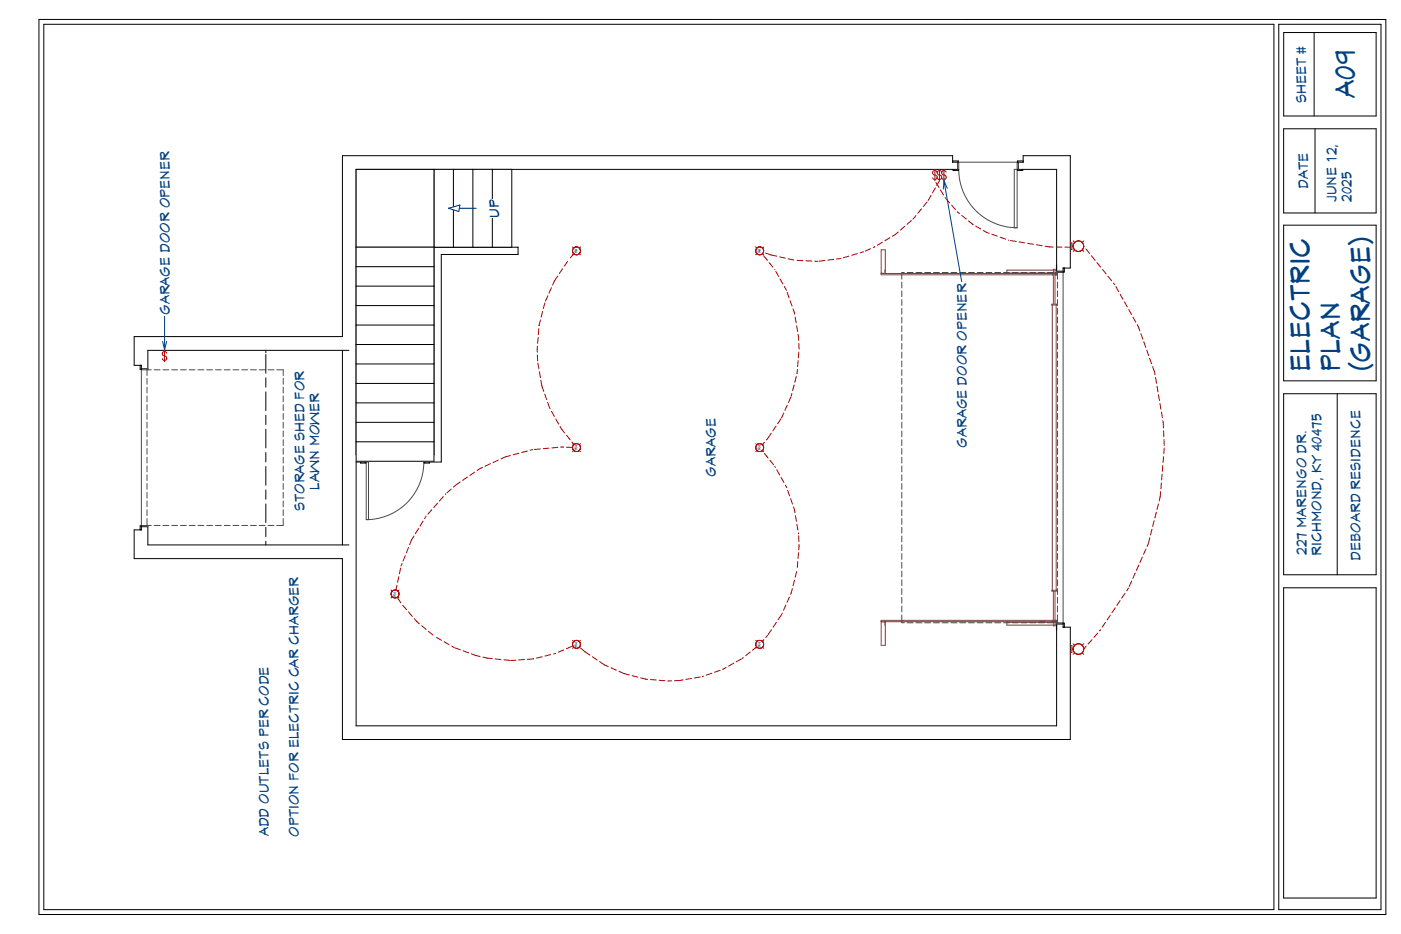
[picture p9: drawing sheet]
<svg xmlns="http://www.w3.org/2000/svg" width="914mm" height="610mm" viewBox="0 0 914 610" stroke-linecap="round" stroke-linejoin="round" font-family="sans-serif">
<defs><g id="words">
<g font-size="17.8" fill="#004080">
<text x="884" y="64" transform="rotate(-90 884 64)">A09</text>
<text x="855" y="243" transform="rotate(-90 855 243)">ELECTRIC</text>
<text x="875" y="243" transform="rotate(-90 875 243)">PLAN</text>
<text x="894" y="242" transform="rotate(-90 894 242)">(GARAGE)</text>
</g>
<g font-size="8.9" fill="#004080">
<text x="852" y="67" transform="rotate(-90 852 67)">SHEET #</text>
<text x="854" y="124" transform="rotate(-90 854 124)">DATE</text>
<text x="872" y="132" transform="rotate(-90 872 132)">JUNE 12,</text>
<text x="882" y="132" transform="rotate(-90 882 132)">2025</text>
<text x="111" y="206" transform="rotate(-90 111 206)">GARAGE DOOR OPENER</text>
<text x="631" y="292" transform="rotate(-90 631 292)">GARAGE DOOR OPENER</text>
<text x="467" y="311" transform="rotate(-90 467 311)">GARAGE</text>
<text x="209" y="320" transform="rotate(-90 209 320)">LAWN MOWER</text>
<text x="199" y="334" transform="rotate(-90 199 334)">STORAGE SHED FOR</text>
<text x="853" y="362" transform="rotate(-90 853 362)">227 MARENGO DR.</text>
<text x="863" y="363" transform="rotate(-90 863 363)">RICHMOND, KY 40475</text>
<text x="888" y="366" transform="rotate(-90 888 366)">DEBOARD RESIDENCE</text>
<text x="175" y="546" transform="rotate(-90 175 546)">ADD OUTLETS PER CODE</text>
<text x="195" y="546" transform="rotate(-90 195 546)">OPTION FOR ELECTRIC CAR CHARGER</text>
</g>
<text font-size="8.9" fill="#000080" x="326" y="142" transform="rotate(-90 326 142)">UP</text>
<g font-size="2.6" fill="#004080">
<text x="377" y="165" transform="rotate(-90 377 165)">R4</text>
<text x="497" y="165" transform="rotate(-90 497 165)">R4</text>
<text x="377" y="294" transform="rotate(-90 377 294)">R4</text>
<text x="497" y="294" transform="rotate(-90 497 294)">R4</text>
<text x="259" y="389" transform="rotate(-90 259 389)">R4</text>
<text x="377" y="422" transform="rotate(-90 377 422)">R4</text>
<text x="497" y="422" transform="rotate(-90 497 422)">R4</text>
</g>
</g></defs>
<path d="M25 13h880v584h-880zM29 16h802v578h-802zM835 16h66v578h-66zM838 21h60v55h-60zM858 21v55M838 84h60v55h-60zM858 84v55M838 147h60v102h-60zM838 257h60v118h-60zM873 257v118M838 384h60v202h-60z" fill="none" stroke="#000" stroke-width=".65"/>
<g fill="#fff">
<path d="M578 408v13h-3z"/>
<path d="M575 406h3z"/>
<path d="M575 406h3v2z"/>
<path d="M575 406l3 2-3 13z"/>
</g>
<path d="M575 406h3v15h-3z" fill="none" stroke="#804040" stroke-width=".65"/>
<g fill="#fff">
<path d="M687 199h2v186z"/>
<path d="M687 199l2 186h-2z"/>
<path d="M688 199h1z"/>
<path d="M687 199h1h1z"/>
<path d="M657 178l15-2 2 2z"/>
<path d="M686 178h1z"/>
<path d="M688 176h1h-1z"/>
<path d="M688 176h1z"/>
<path d="M690 173v3z"/>
<path d="M689 176h1l-1 2z"/>
<path d="M690 176l-1 2z"/>
<path d="M689 176v2v1z"/>
<path d="M689 178v1z"/>
<path d="M689 199h1h-1z"/>
<path d="M690 199h-1z"/>
<path d="M686 199h1z"/>
<path d="M686 199h2h-1z"/>
<path d="M688 176v3l-1-1z"/>
<path d="M688 176h1l-1 3z"/>
<path d="M689 176v3h-1z"/>
<path d="M687 178l1 1h-1z"/>
<path d="M688 179h1v20z"/>
<path d="M688 179l1 20h-1z"/>
<path d="M689 179h1h-1z"/>
<path d="M690 176v2z"/>
<path d="M657 178l15-2z"/>
<path d="M657 176h15l-15 2z"/>
<path d="M687 176v2z"/>
<path d="M672 176l14 2h-12z"/>
<path d="M687 176v2h-1z"/>
<path d="M687 176l-1 2z"/>
<path d="M672 176h15l-1 2z"/>
<path d="M688 386l1-1z"/>
<path d="M687 385h2l-1 1z"/>
<path d="M657 406h17l-2 2z"/>
<path d="M689 385l1 1z"/>
<path d="M689 386v-1l1 1z"/>
<path d="M689 405v1z"/>
<path d="M689 406l1 2z"/>
<path d="M690 408v3z"/>
<path d="M689 405v1v2z"/>
<path d="M689 406l1 2h-1z"/>
<path d="M689 405v3h-1z"/>
<path d="M688 408h1z"/>
<path d="M688 408h1h-1z"/>
<path d="M686 406h1z"/>
<path d="M688 405h1l-1 3z"/>
<path d="M688 405v3l-1-2z"/>
<path d="M689 386v19h-1z"/>
<path d="M687 405h1l-1 1z"/>
<path d="M688 386h1l-1 19z"/>
<path d="M687 385l1 1h-2z"/>
<path d="M686 385v1z"/>
<path d="M657 406l15 2h-15z"/>
<path d="M657 406l15 2z"/>
<path d="M686 406h1v2z"/>
<path d="M687 406l1 2z"/>
<path d="M674 406h6l-8 2z"/>
<path d="M672 408l8-2 5 2z"/>
<path d="M686 406l1 2z"/>
<path d="M686 406l1 2h-2z"/>
<path d="M680 406h6l-1 2z"/>
<path d="M690 406v2z"/>
<path d="M689 405h1h-1z"/>
</g>
<path d="M686 178h.1M690 176h-1h-1h-31v2h30v1h1v20h-2v187h2v19l-2 1h-29v2h31h2M690 173v5l-1 1h1h-1v20h1v187h-1v19h1l-1 1h1v5M690 173h.1M690 411h.1" fill="none" stroke="#804040" stroke-width=".65"/>
<g fill="#fff">
<path d="M575 163h3v13z"/>
<path d="M575 163l3 13-3 2z"/>
<path d="M575 178l3-2v2z"/>
<path d="M575 178h3z"/>
</g>
<path d="M575 163h3v15h-3z" fill="none" stroke="#804040" stroke-width=".65"/>
<path d="M689 178h1z" fill="#fff"/>
<path d="M689 178h1z" fill="none" stroke="#804040" stroke-width=".65"/>
<path d="M689 406h1z" fill="#fff"/>
<g fill="none" stroke="#804040" stroke-width=".65">
<path d="M578 176v2M657 178h31M685 178h-110v1h112M685 178h4M688 176v2M688 179h1M689 176v2M689 179h.1M690 176v2M690 176h.1M690 179h.1M687 199h2"/>
<path d="M688 199h1M687 385h2M688 386h1M575 406h3M578 406v2M578 406h106M657 406h33v2M684 406h2M687 406h2M687 405h-112v1M688 405h1M688 406v2"/>
<path d="M689 406v2M689 405v1M690 408h.1M690 405v1"/>
</g>
<g fill="none" stroke="#000" stroke-width=".65">
<path d="M622 105h3v1h-3v-4h-399v118h-135v18h4v3h-1v-3M622 111h3M625 106v5h-393v186h6v5h-6v172h458v-67h4M664 111h4M665 106v5h25v66h4M668 105h-4v1h4v-4h31v73h-5v3h1v-3M283 161h55v5h-50v136h-11v-5h6zM223 229v127M228 229h-132v12h-4M235 297v-1h4v1M277 297v-1h3v1M235 302h4"/>
<path d="M277 302h3M91 346v-3h1v3h-4v19h135v118h476v-74h-5v-2h1v2M92 344h4v12h132"/>
</g>
<g fill="none" stroke="#4b4b4b" stroke-width=".65">
<path d="M626 111a38 38 0 0 0 38 38M626 111h-1v-5h40v5h-3v38h2M626 106v5M664 106v43M590 178h-1v4M592 178h4M598 178h4M604 178h3M609 178h4M615 178h4M621 178h4M626 178h4"/>
<path d="M632 178h4M638 178h4M644 178h3M649 178h4M655 178h4M661 178h4M666 178h4M672 178h4M678 178h4M684 178h3M689 178h5M690 178v-1h4v230h-4v-1"/>
<path d="M690 178v4M589 184v4M589 190v4M589 196v3M690 184v4M690 190v4M690 196v3M589 201v4M589 207v4M589 213v4M589 218v4M690 201v4"/>
<path d="M690 207v4M690 213v4M690 218v4M589 224v4M589 230v4M589 236v3M690 224v4M690 230v4M690 236v3M92 241h7M96 241v4M96 247v4"/>
<path d="M96 253v4M96 258v4M96 241h-4v103h4v-1M101 241h3M106 241h4M112 241h4M118 241h4M124 241h3M129 241h4M135 241h4M141 241h3M146 241h4"/>
<path d="M152 241h4M158 241h4M164 241h3M169 241h4M175 241h4M181 241h4v4M185 247v4M185 253v4M185 258v4M589 241v4M589 247v4M589 253v4"/>
<path d="M589 258v4M690 241v4M690 247v4M690 253v4M690 258v4M96 264v4M96 270v4M96 276v3M185 264v4M185 270v4M185 276v3M589 264v4"/>
<path d="M589 270v4M589 276v3M690 264v4M690 270v4M690 276v3M96 281v4M96 287v4M96 293v4M96 298v4M185 281v4M185 287v4M185 293v4"/>
<path d="M185 298v4M238 297v5h3v37h-2v-42zM277 297v5zM589 281v4M589 287v4M589 293v4M589 298v4M690 281v4M690 287v4M690 293v4M690 298v4M96 304v4"/>
<path d="M96 310v4M96 316v3M185 304v4M185 310v4M185 316v3M277 302a38 38 0 0 1-38 37M589 304v4M589 310v4M589 316v3M690 304v4M690 310v4M690 316v3"/>
<path d="M96 321v4M96 327v4M96 333v4M96 338v5M185 338v5h-4M185 321v4M185 327v4M185 333v4M589 321v4M589 327v4M589 333v4M589 338v4"/>
<path d="M690 321v4M690 327v4M690 333v4M690 338v4M92 343h7M101 343h3M106 343h4M112 343h4M118 343h4M124 343h3M129 343h4M135 343h4"/>
<path d="M141 343h3M146 343h4M152 343h4M158 343h4M164 343h3M169 343h4M175 343h4M589 344v4M589 350v4M589 356v3M690 344v4M690 350v4"/>
<path d="M690 356v3M589 361v4M589 367v4M589 373v4M589 378v4M690 361v4M690 367v4M690 373v4M690 378v4M589 384v4M589 390v4M589 396v3"/>
<path d="M690 384v4M690 390v4M690 396v3M589 401v5h1M592 406h4M598 406h4M604 406h3M609 406h4M615 406h4M621 406h4M626 406h4M632 406h4"/>
<path d="M638 406h4M644 406h3M649 406h4M655 406h4M661 406h4M666 406h4M672 406h4M678 406h4M684 406h3M689 406h5M690 401v5"/>
</g>
<g fill="#fff">
<path d="M321 111h13v50h-13z" fill-rule="evenodd"/>
<path d="M309 111h12v50h-12z" fill-rule="evenodd"/>
<path d="M296 111h13v50h-13z" fill-rule="evenodd"/>
<path d="M283 111h13v50h-13z" fill-rule="evenodd"/>
</g>
<path d="M283 111h51v50h-51zM296 111v50M309 111v50M321 111v50" fill="none" stroke="#000" stroke-width=".65"/>
<path d="M318 130h10v12h-10z" fill-rule="evenodd" fill="#fff"/>
<path d="M293 136h18" fill="none" stroke="#000080" stroke-width=".65"/>
<path d="M293 136l7-2-1 4z" fill="#fff"/>
<path d="M293 136l7-2-1 4z" fill="none" stroke="#000080" stroke-width=".65"/>
<g fill="#fff">
<path d="M232 111h51l-51 50z"/>
<path d="M232 161l51-50v50z"/>
</g>
<path d="M232 111h51v50h-51z" fill="none" stroke="#000" stroke-width=".65"/>
<g fill="#fff">
<path d="M232 161h51v13h-51z" fill-rule="evenodd"/>
<path d="M232 174h51v13h-51z" fill-rule="evenodd"/>
<path d="M232 187h51v12h-51z" fill-rule="evenodd"/>
<path d="M232 199h51v13h-51z" fill-rule="evenodd"/>
<path d="M232 212h51v13h-51z" fill-rule="evenodd"/>
<path d="M232 225h51v13h-51z" fill-rule="evenodd"/>
<path d="M232 238h51v12h-51z" fill-rule="evenodd"/>
<path d="M232 250h51v13h-51z" fill-rule="evenodd"/>
<path d="M232 263h51v13h-51z" fill-rule="evenodd"/>
<path d="M232 276h51v12h-51z" fill-rule="evenodd"/>
<path d="M232 288h51v13h-51z" fill-rule="evenodd"/>
</g>
<path d="M232 161h51v140h-51zM232 174h51M232 187h51M232 199h51M232 212h51M232 225h51M232 238h51M232 250h51M232 263h51M232 276h51M232 288h51" fill="none" stroke="#000" stroke-width=".65"/>
<g fill="none" stroke="#b90000" stroke-width=".65">
<path d="M611 119l2 3M613 118l-2 3M601 136l-2 3M605 132l-2 3M608 128l-2 3M610 123l-1 3M614 124l2 3M617 129h.1M617 130l3 2M621 134l3 3M625 138l1 1M576 158l-3 2"/>
<path d="M581 155l-3 2M586 151l-4 3M591 148l-3 2M595 144l-3 2M598 141l-2 2M628 141l3 2M632 144l3 3M637 148l3 1M642 150l4 2M647 153l4 1M653 155l3 1M658 157h.1"/>
<path d="M660 157l3 1M665 158l4 1M671 159h4M676 160h4M367 175l-2 3M370 171l-2 3M375 165l-3 3M376 164h.1M498 164h-2l1 1M498 167l3 3M500 165l7 2M502 171l2 3"/>
<path d="M506 176h.1M506 177l2 3M509 168h4M514 169l4 1M520 170h4M526 170h4M532 170l2 1M538 170h-3M544 169l-4 1M549 169h-3M554 167l-4 1M560 166l-4 1"/>
<path d="M564 164l-3 1M568 162l-3 2M571 161l-1 1M682 161h5M689 161h4M695 161h4M701 161h.1M707 161h-4M707 161h1M709 162l2 3M712 167l3 3M716 171l2 3"/>
<path d="M720 176l2 3M356 198l-1 3M358 193l-2 4M360 188l-2 3M364 180l-3 6M509 182l2 3M512 187l1 2M514 191l1 3M516 196l1 4M723 180l3 3M727 185l1 1M728 187l2 3"/>
<path d="M731 192l2 3M734 197l2 3M352 215l-1 3M353 209l-1 4M354 203l-1 4M518 202l1 3M519 207l1 4M520 213l1 3M521 218v4M737 202l2 3M739 207l2 3M742 212l2 4"/>
<path d="M745 218l1 3M351 232v4M351 226v4M351 237l1 4M351 220v4M521 235v4M521 224l1 4M521 230v4M747 223l1 4M748 228l2 4M750 234l2 3M752 239l2 4"/>
<path d="M352 243l1 3M353 248l2 7M356 257l1 4M516 259l-1 4M517 257l-1 2M518 251l-1 4M520 246l-1 3M520 241v3M754 243v2M754 246l1 4M755 252l1 4M756 258l1 3"/>
<path d="M357 263l2 3M359 266v1M360 268l2 4M363 273l2 4M366 278l3 5M506 278l-2 3M510 273l-2 4M512 270l-2 3M514 264l-2 4M757 263l1 4M758 269l1 4M759 275v4"/>
<path d="M333 297l-6 2M339 296l-4 1M344 294l-4 1M348 293l-2 1M353 293h-4M358 293h-3M364 292h-4M368 292h-2M370 284l2 3M370 292h4M373 289l3 2M376 292h.1"/>
<path d="M496 292l2 2M499 296l2 3M499 289l-3 2M501 286l-1 1M503 283l-2 3M759 298v4M759 281l1 4M760 287v4M760 292v4M295 319l-3 3M300 315l-4 3M305 311l-3 2"/>
<path d="M310 308l-3 2M315 305l-4 2M320 303l-3 1M325 300l-3 2M502 300l3 3M506 304v1M507 307l2 3M510 312l2 3M513 317v1M758 315v4M758 309v4M759 304v4"/>
<path d="M278 337l-1 2M282 333l-3 3M286 328l-3 3M289 324l-2 3M291 322v1M514 320l1 4M516 325l1 4M518 331l1 4M519 337l1 3M753 340l-1 4M755 334l-1 4M756 329l-1 4"/>
<path d="M758 321l-1 6M267 357l-2 4M270 350l-3 6M273 345l-2 3M276 340l-2 3M520 342l1 4M521 348h.1M521 350v4M521 355v4M748 358l-2 4M749 355v2M750 351l-1 4"/>
<path d="M752 345l-1 4M260 376l-1 4M261 371v4M262 368v1M265 363l-2 3M519 379l-1 3M520 373l-1 4M521 366l-1 4M521 361v4M739 379l-2 4M741 374l-2 4M743 369l-1 3"/>
<path d="M746 364l-2 3M258 388v1M258 388h.1M259 382l-1 4M260 390l2 3M263 395l2 3M267 399l2 3M513 395l-2 3M515 390l-1 3M517 384l-1 4M728 397l-2 3M731 392l-2 3"/>
<path d="M734 387l-2 3M737 384l-2 2M270 404l4 3M275 408l3 3M280 412l3 2M285 416l3 2M290 419l3 2M499 418l-3 2M501 415l-1 1M504 411l-3 3M507 406l-2 3M510 401l-2 4"/>
<path d="M511 400l-1 1M713 418l-3 2M716 413l-2 3M718 411v1M722 406l-3 3M725 401l-2 4M295 422l1 1M297 423l3 1M302 425l4 1M308 427l5 1M315 429l6 1M323 430h4"/>
<path d="M329 431h4M337 431h-4M342 430l-3 1M348 430h-4M354 429l-4 1M359 427l-3 1M363 426l-2 1M368 424l-4 2M373 422l-3 1M375 421h1l2 1M379 423l6 5M387 429l3 2"/>
<path d="M391 432l6 3M399 436l3 1M404 438l7 3M465 439l-4 2M470 437l-4 2M472 437h.1M474 436l-2 1M479 433l-3 2M484 430l-3 2M485 429l-1 1M490 426l-3 2M494 422l-3 2"/>
<path d="M496 421h.1M699 421h1v5h-1M700 424h.1M709 422l-2 2M413 441l3 1M418 442l5 1M425 444h3M430 444h4M436 444h.1M438 444h-2M446 444h-6M451 443h-3"/>
<path d="M457 442h-4M459 441l-1 1"/>
</g>
<circle cx="704" cy="424" r="3" fill="#fff"/>
<g fill="none" stroke="#b90000" stroke-width=".65">
<path d="M699 159h1v4h-1M700 161h.1M700 420l1 1M701 422h.1M701 426a4 4 0 0 0 5 0M701 426l-1 1M702 427h1M703 420l-1 1M706 421l-1-1a3 3 0 0 0-5 4l1 2M706 421h.1M706 421a3 3 0 0 1 0 5M706 426l1 1"/>
<path d="M707 422h.1M707 420l-1 1"/>
</g>
<circle cx="704" cy="161" r="3" fill="#fff"/>
<path d="M700 157l1 1M702 158h.1M707 157l-1 1M701 163a3 3 0 0 1 0-3 3 3 0 0 1 2-3 3 3 0 0 1 4 3l-1 3M701 163l2 1 3-1M701 163l-1 1M702 164h.1M705 164h.1M706 163l1 1" fill="none" stroke="#b90000" stroke-width=".65"/>
<circle cx="258" cy="388" r="2.6" fill="#fff"/>
<g fill="none" stroke="#b90000" stroke-width=".65">
<path d="M255 388h.1M255 385l1 1M255 387h.1M256 389h.1M256 386v1M256 386h.1M256 389l-1 1M256 386a2.6 2.6 0 0 0 1 4M257 390h.1M257 390h1M257 385l-1 1M258 390h.1"/>
<path d="M258 385h.1M259 385h-2M259 385h.1M259 390h.1M259 386l1 1M260 390h-1M260 389v1M260 386h.1M260 386v3M260 389l-2 1M260 387h.1M260 385v1l-1-1"/>
</g>
<circle cx="376" cy="164" r="2.6" fill="#fff"/>
<g fill="none" stroke="#b90000" stroke-width=".65">
<path d="M374 164h.1M374 161v1l2-1M374 163v1M374 164v1M374 165l1 1M374 165h.1M374 162h.1M374 166h.1M375 166h.1M375 162l-1 1M375 166h1M376 161h-1"/>
<path d="M376 161h1M376 161l2 1M377 161h.1M377 166h.1M377 161h1M378 166h-3M378 162h.1M378 166h-1M378 162l1 2M378 165v1M379 163h.1M379 164l-1 2h1"/>
<path d="M379 161l-1 1"/>
</g>
<circle cx="376" cy="292" r="2.6" fill="#fff"/>
<g fill="none" stroke="#b90000" stroke-width=".65">
<path d="M374 292h.1M374 290h.1M374 292v1M374 291v1M374 293h.1M374 293l1 2M374 291h.1M374 294v1M375 290h1h2M375 290l-1 1M375 295h.1M375 295h1"/>
<path d="M376 290h.1M376 295h.1M377 290h.1M377 295h-1M377 294v1M378 290v1M378 294l1 1M378 294l-1 1M379 291h.1M379 291l-1 3M379 292h.1M379 292v1"/>
<path d="M379 290h-1l1 1"/>
</g>
<circle cx="376" cy="421" r="2.6" fill="#fff"/>
<g fill="none" stroke="#b90000" stroke-width=".65">
<path d="M374 418v1M374 420h.1M374 419v1M374 419h.1M375 418h.1M375 418h3M375 418l-1 1M376 418h-1M377 418h.1M377 418l1 1M378 418h.1M378 419h1"/>
<path d="M379 419v1M379 420v2M379 418l-1 1h1M374 421v1M374 421h.1M374 420v1M374 422h.1M374 422l1 1M374 422v1M375 422v1M375 423h1M376 423h1"/>
<path d="M377 423h.1M378 422l1 1M378 422l-2 1M378 422h.1M379 421l-1 1M379 420h.1M379 421h.1"/>
</g>
<circle cx="496" cy="421" r="2.6" fill="#fff"/>
<g fill="none" stroke="#b90000" stroke-width=".65">
<path d="M493 418l1 1M493 420h.1M494 419l-1 2M494 419h.1M494 418v1M494 418h.1M495 418h-1M495 418h2M495 418h.1M497 418h.1M497 418l1 1M498 419h.1"/>
<path d="M498 419v1M498 420v2l-2 1M498 418v1M493 423l1-1 2 1M493 421h.1M493 421l1 2M494 422h.1M495 423h.1M495 423h1M497 423h.1M497 423h1M498 422h.1"/>
<path d="M498 421h.1"/>
</g>
<circle cx="496" cy="292" r="2.6" fill="#fff"/>
<g fill="none" stroke="#b90000" stroke-width=".65">
<path d="M493 292h.1M493 290h1M493 292v1M493 291v1M493 293h.1M493 293l1 1 2 1M494 291h-1M494 294l-1 1M494 290l-1 1M496 290h-1M496 295h.1M496 290h.1"/>
<path d="M497 290h.1M497 290h-2h-1M497 290h1M497 290l1 1M498 294v1M498 290v1M498 294l-2 1M498 291h.1M498 291v3M498 292h.1M498 292v1M498 290h.1"/>
</g>
<circle cx="496" cy="164" r="2.6" fill="#fff"/>
<g fill="none" stroke="#b90000" stroke-width=".65">
<path d="M610 111v7M612 112h-1l-1-1-1 1v2l2 1v2h-1l-1-1M613 111v7M615 112l-1-1h-1l-1 1v2l2 1v2h-1l-1-1M616 111v7M617 112v-1h-1l-1 2v1l2 1v2h-1l-1-1M493 164h.1M493 166h1h2h2M493 161l1 1 1-1M493 163v1M493 164v1M493 165l1 1"/>
<path d="M493 163h.1M493 165h1M494 162h.1M494 162l-1 2M495 161h.1M495 166h.1M495 161h1M496 161h-1M496 161l2 1M497 161h.1M497 166h.1M497 162h1"/>
<path d="M498 162h.1M498 162v2M498 165l-1 1M498 163h.1M498 165h.1M498 164v2M498 161v1M107 229v7M109 230l-2-1-1 2v1l3 1v2h-2l-1-1"/>
</g>
<path d="M174 229v1M174 231v13M174 247v6M174 256v12M174 271v6M174 280v12M174 295v6M174 305v12M174 320v6M174 329v12M174 344v6M174 353v3" fill="none" stroke="#000" stroke-width=".65"/>
<path d="M616 118l12 66M616 118l2 5M616 118v5M107 206v22M106 223l1 5M109 223l-2 5" fill="none" stroke="#004080" stroke-width=".65"/>
<g fill="#fff">
<path d="M622 184h12v109h-12z" fill-rule="evenodd"/>
<path d="M101 98h12v108h-12z" fill-rule="evenodd"/>
<path d="M166 376h32v171h-32z" fill-rule="evenodd"/>
</g>
<use href="#words"/>
</svg>
